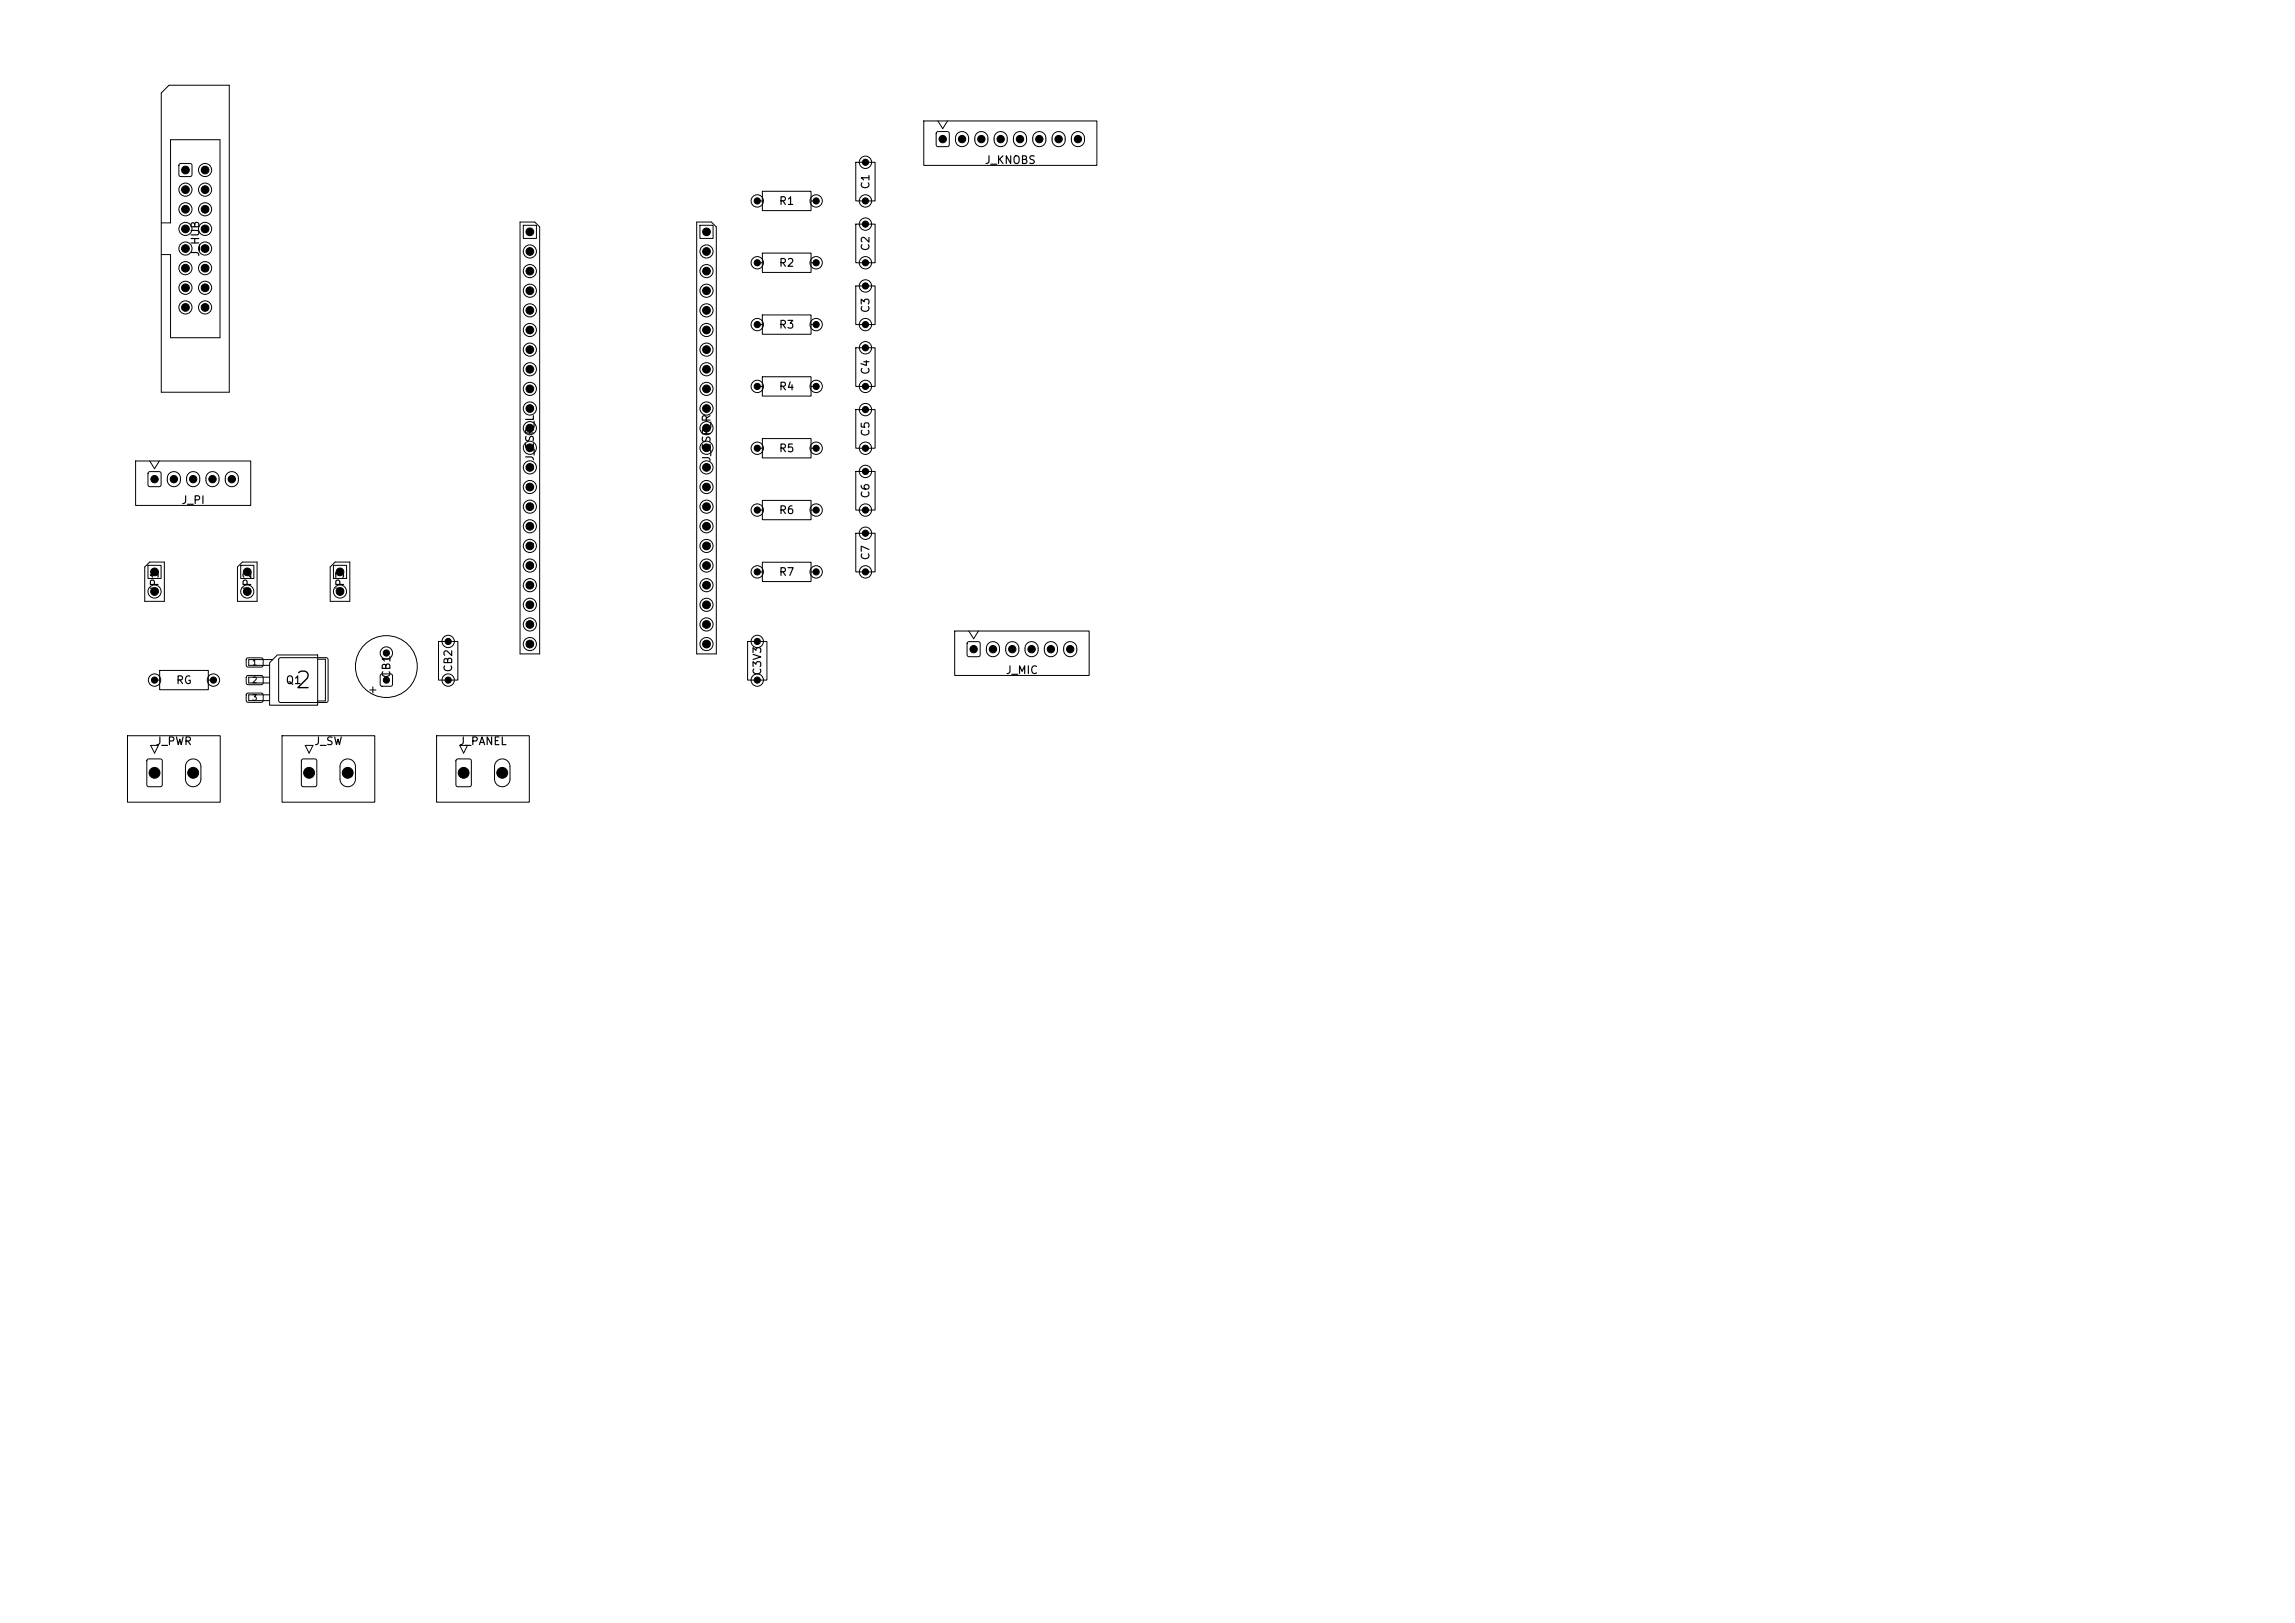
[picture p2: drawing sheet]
<svg xmlns="http://www.w3.org/2000/svg" width="297mm" height="210mm" viewBox="0 0 297 210" stroke-linecap="round" stroke-linejoin="round" font-family="sans-serif">
<defs><g id="words">
<text font-size="2.1" x="38" y="89.6">2</text>
<g font-size="1.2">
<text x="20.9" y="100.7" transform="rotate(-90 20.9 100.7)">1</text>
<text x="25.9" y="100.7" transform="rotate(-90 25.9 100.7)">2</text>
<text x="40.9" y="100.7" transform="rotate(-90 40.9 100.7)">1</text>
<text x="45.9" y="100.7" transform="rotate(-90 45.9 100.7)">2</text>
<text x="60.9" y="100.7" transform="rotate(-90 60.9 100.7)">1</text>
<text x="65.9" y="100.7" transform="rotate(-90 65.9 100.7)">2</text>
</g>
<g font-size="1">
<text x="127.4" y="21.5">J_KNOBS</text>
<text x="100.7" y="26.8">R1</text>
<text x="112.8" y="24.6" transform="rotate(-90 112.8 24.6)">C1</text>
<text x="26" y="33.3" transform="rotate(-90 26 33.3)">J_HUB</text>
<text x="100.7" y="34.8">R2</text>
<text x="112.8" y="32.6" transform="rotate(-90 112.8 32.6)">C2</text>
<text x="112.8" y="40.6" transform="rotate(-90 112.8 40.6)">C3</text>
<text x="100.7" y="42.8">R3</text>
<text x="100.7" y="50.8">R4</text>
<text x="112.8" y="48.6" transform="rotate(-90 112.8 48.6)">C4</text>
<text x="69.3" y="59.7" transform="rotate(-90 69.3 59.7)">J_ESP_L</text>
<text x="92.2" y="59.8" transform="rotate(-90 92.2 59.8)">J_ESP_R</text>
<text x="100.7" y="58.8">R5</text>
<text x="112.8" y="56.6" transform="rotate(-90 112.8 56.6)">C5</text>
<text x="23.4" y="65.5">J_PI</text>
<text x="112.8" y="64.6" transform="rotate(-90 112.8 64.6)">C6</text>
<text x="100.7" y="66.8">R6</text>
<text x="20.8" y="76.7" transform="rotate(-90 20.8 76.7)">JP1</text>
<text x="32.8" y="76.7" transform="rotate(-90 32.8 76.7)">JP2</text>
<text x="44.8" y="76.7" transform="rotate(-90 44.8 76.7)">JP3</text>
<text x="100.7" y="74.8">R7</text>
<text x="112.8" y="72.6" transform="rotate(-90 112.8 72.6)">C7</text>
<text x="22.7" y="88.8">RG</text>
<text x="36.9" y="88.8">Q1</text>
<text x="50.8" y="87.8" transform="rotate(-90 50.8 87.8)">CB1</text>
<text x="58.8" y="87.1" transform="rotate(-90 58.8 87.1)">CB2</text>
<text x="98.8" y="87.5" transform="rotate(-90 98.8 87.5)">C3V3</text>
<text x="130.1" y="87.5">J_MIC</text>
<text x="20.1" y="96.7">J_PWR</text>
<text x="40.6" y="96.7">J_SW</text>
<text x="59.3" y="96.7">J_PANEL</text>
</g>
<g font-size=".7">
<text x="122.5" y="18.4" transform="rotate(-90 122.5 18.4)">1</text>
<text x="125" y="18.4" transform="rotate(-90 125 18.4)">2</text>
<text x="127.5" y="18.4" transform="rotate(-90 127.5 18.4)">3</text>
<text x="130" y="18.4" transform="rotate(-90 130 18.4)">4</text>
<text x="132.5" y="18.4" transform="rotate(-90 132.5 18.4)">5</text>
<text x="135" y="18.4" transform="rotate(-90 135 18.4)">6</text>
<text x="137.5" y="18.4" transform="rotate(-90 137.5 18.4)">7</text>
<text x="140" y="18.4" transform="rotate(-90 140 18.4)">8</text>
<text x="20.5" y="62.4" transform="rotate(-90 20.5 62.4)">1</text>
<text x="23" y="62.4" transform="rotate(-90 23 62.4)">2</text>
<text x="25.5" y="62.4" transform="rotate(-90 25.5 62.4)">3</text>
<text x="28" y="62.4" transform="rotate(-90 28 62.4)">4</text>
<text x="30.5" y="62.4" transform="rotate(-90 30.5 62.4)">5</text>
<text x="32.5" y="86.3">1</text>
<text x="32.5" y="88.6">2</text>
<text x="126.5" y="84.4" transform="rotate(-90 126.5 84.4)">1</text>
<text x="129" y="84.4" transform="rotate(-90 129 84.4)">2</text>
<text x="131.5" y="84.4" transform="rotate(-90 131.5 84.4)">3</text>
<text x="134" y="84.4" transform="rotate(-90 134 84.4)">4</text>
<text x="136.5" y="84.4" transform="rotate(-90 136.5 84.4)">5</text>
<text x="139" y="84.4" transform="rotate(-90 139 84.4)">6</text>
<text x="32.5" y="90.8">3</text>
</g>
<g font-size=".6">
<text x="23.7" y="22.4">1</text>
<text x="26.2" y="22.4">2</text>
<text x="23.7" y="25">3</text>
<text x="23.7" y="27.5">5</text>
<text x="26.2" y="25">4</text>
<text x="26.2" y="27.5">6</text>
<text x="23.4" y="35.1">11</text>
<text x="23.7" y="30.1">7</text>
<text x="23.7" y="32.6">9</text>
<text x="25.9" y="32.6">10</text>
<text x="25.9" y="35.1">12</text>
<text x="26.2" y="30.1">8</text>
<text x="68.2" y="30.4">1</text>
<text x="68.2" y="33">2</text>
<text x="68.2" y="35.5">3</text>
<text x="91.1" y="30.4">1</text>
<text x="91.1" y="33">2</text>
<text x="91.1" y="35.5">3</text>
<text x="23.4" y="37.7">13</text>
<text x="23.4" y="40.2">15</text>
<text x="25.9" y="37.7">14</text>
<text x="25.9" y="40.2">16</text>
<text x="68.2" y="38.1">4</text>
<text x="68.2" y="40.6">5</text>
<text x="91.1" y="38.1">4</text>
<text x="91.1" y="40.6">5</text>
<text x="68.2" y="43.1">6</text>
<text x="68.2" y="45.7">7</text>
<text x="91.1" y="43.1">6</text>
<text x="91.1" y="45.7">7</text>
<text x="68" y="53.3">10</text>
<text x="68.2" y="48.2">8</text>
<text x="68.2" y="50.8">9</text>
<text x="90.8" y="53.3">10</text>
<text x="91.1" y="48.2">8</text>
<text x="91.1" y="50.8">9</text>
<text x="68" y="55.8">11</text>
<text x="68" y="58.4">12</text>
<text x="90.8" y="55.8">11</text>
<text x="90.8" y="58.4">12</text>
<text x="68" y="60.9">13</text>
<text x="68" y="63.5">14</text>
<text x="68" y="66">15</text>
<text x="90.8" y="60.9">13</text>
<text x="90.8" y="63.5">14</text>
<text x="90.8" y="66">15</text>
<text x="68" y="68.5">16</text>
<text x="68" y="71.1">17</text>
<text x="90.8" y="68.5">16</text>
<text x="90.8" y="71.1">17</text>
<text x="19.7" y="74.4">1</text>
<text x="19.7" y="77">2</text>
<text x="31.7" y="74.4">1</text>
<text x="31.7" y="77">2</text>
<text x="43.7" y="74.4">1</text>
<text x="43.7" y="77">2</text>
<text x="68" y="73.6">18</text>
<text x="68" y="76.2">19</text>
<text x="90.8" y="73.6">18</text>
<text x="90.8" y="76.2">19</text>
<text x="68" y="78.7">20</text>
<text x="68" y="81.2">21</text>
<text x="68" y="83.8">22</text>
<text x="90.8" y="78.7">20</text>
<text x="90.8" y="81.2">21</text>
<text x="90.8" y="83.8">22</text>
</g>
<g font-size=".5">
<text x="111.7" y="21.4">2</text>
<text x="97.7" y="26.4">1</text>
<text x="105.3" y="26.4">2</text>
<text x="111.7" y="26.4">1</text>
<text x="111.7" y="29.4">2</text>
<text x="97.7" y="34.4">1</text>
<text x="105.3" y="34.4">2</text>
<text x="111.7" y="34.4">1</text>
<text x="111.7" y="37.4">2</text>
<text x="97.7" y="42.4">1</text>
<text x="105.3" y="42.4">2</text>
<text x="111.7" y="45.4">2</text>
<text x="111.7" y="42.4">1</text>
<text x="97.7" y="50.4">1</text>
<text x="105.3" y="50.4">2</text>
<text x="111.7" y="50.4">1</text>
<text x="111.7" y="53.4">2</text>
<text x="97.7" y="58.4">1</text>
<text x="105.3" y="58.4">2</text>
<text x="111.7" y="58.4">1</text>
<text x="111.7" y="61.4">2</text>
<text x="97.7" y="66.4">1</text>
<text x="105.3" y="66.4">2</text>
<text x="111.7" y="66.4">1</text>
<text x="111.7" y="69.4">2</text>
<text x="97.7" y="74.4">1</text>
<text x="105.3" y="74.4">2</text>
<text x="111.7" y="74.4">1</text>
<text x="57.7" y="83.4">2</text>
<text x="97.7" y="83.4">2</text>
<text x="19.7" y="88.4">1</text>
<text x="27.3" y="88.4">2</text>
<text x="49.7" y="88.4">1</text>
<text x="49.7" y="84.9">2</text>
<text x="57.7" y="88.4">1</text>
<text x="97.7" y="88.4">1</text>
</g>
</g></defs>
<g fill="none" stroke="#000" stroke-width=".13">
<path d="M20.9 12l1-1h7.8v39.8h-8.8zM119.5 15.6h22.4v5.8h-22.4zM121.2 17.1l.2-.1 1.4 .1v.2v1.4v.2l-.2 .1-1.4-.1v-.2v-1.4zM121.4 15.7l.6 1 .6-1M123.9 17.3a.85 .85 0 0 1 .9-.2 .85 .85 0 0 1 .5 .8l.1 .2a.85 .85 0 0 1-.9 .9 .85 .85 0 0 1-.9-.9l.1-.4zM126.4 17.3a.85 .85 0 0 1 .9-.2 .85 .85 0 0 1 .5 .8v.2a.85 .85 0 0 1-.8 .9 .85 .85 0 0 1-.8-.9v-.4zM128.9 17.3a.85 .85 0 0 1 .9-.2 .85 .85 0 0 1 .5 .8v.2a.85 .85 0 0 1-.8 .9 .85 .85 0 0 1-.9-.9l.1-.4zM131.4 17.3a.85 .85 0 0 1 .9-.2 .85 .85 0 0 1 .5 .8v.2a.85 .85 0 0 1-.8 .9 .85 .85 0 0 1-.8-.9v-.4zM133.9 17.3a.85 .85 0 0 1 .9-.2 .85 .85 0 0 1 .5 .8v.2a.85 .85 0 0 1-.8 .9 .85 .85 0 0 1-.9-.9l.1-.4zM136.4 17.3a.85 .85 0 0 1 .9-.2 .85 .85 0 0 1 .5 .8l.1 .2a.85 .85 0 0 1-.9 .9 .85 .85 0 0 1-.8-.9v-.4zM138.9 17.3a.85 .85 0 0 1 .9-.2 .85 .85 0 0 1 .5 .8v.2a.85 .85 0 0 1-.8 .9 .85 .85 0 0 1-.9-.9l.1-.4zM20.9 28.8h1.2v-10.7h6.4v25.6h-6.4v-10.8h-1.2"/>
<path d="M23.2 21.2h.2h1.4v.2v1.4l-.2 .1-1.4-.1-.1-.2zM67.3 28.7h1.9l.6 .7v55.2h-2.5zM67.7 29.2h1.7v1.7h-1.7zM90.2 28.7h1.9l.6 .7v55.2h-2.5zM90.6 29.2h1.7v1.7h-1.7zM98 34h.7M98 26h.7M98.7 32.8h6.3v2.5h-6.3zM98.7 24.8h6.3v2.4h-6.3zM105 34h.6M105 26h.6M110.8 21h2.4v5h-2.4z"/>
<path d="M110.8 29h2.4v5h-2.4zM110.8 37h2.4v5h-2.4zM17.6 59.7h14.9v5.7h-14.9zM19.4 59.7l.6 1 .6-1M98 58h.7M98 50h.7M98 42h.7M98.7 56.7h6.3v2.6h-6.3zM98.7 48.7h6.3v2.6h-6.3zM98.7 40.7h6.3v2.6h-6.3zM105 58h.6M105 50h.6"/>
<path d="M105 42h.6M110.8 45h2.4v5h-2.4zM110.8 53h2.4v5h-2.4zM18.7 73.4l.7-.7h1.9v5.1h-2.6zM19.1 73.1h1.7v1.7h-1.7zM19.2 61.1l.2-.1 1.4 .1v.2v1.4v.2l-.2 .1-1.4-.1-.1-.2v-1.4zM21.9 61.3a.85 .85 0 0 1 .9-.2 .85 .85 0 0 1 .5 .8v.2a.85 .85 0 0 1-.8 .9 .85 .85 0 0 1-.9-.9l.1-.4zM24.4 61.3a.85 .85 0 0 1 .9-.2 .85 .85 0 0 1 .5 .8l.1 .2a.85 .85 0 0 1-.9 .9 .85 .85 0 0 1-.9-.9l.1-.4zM26.9 61.3a.85 .85 0 0 1 .9-.2 .85 .85 0 0 1 .5 .8v.2a.85 .85 0 0 1-.8 .9 .85 .85 0 0 1-.9-.9l.1-.4zM29.4 61.3a.85 .85 0 0 1 .9-.2 .85 .85 0 0 1 .5 .8l.1 .2a.85 .85 0 0 1-.9 .9 .85 .85 0 0 1-.8-.9v-.4zM31.2 73.1h1.7v1.7h-1.7zM31.4 72.7h1.9v5.1h-2.6v-4.4z"/>
<path d="M42.7 73.4l.7-.7h1.9v5.1h-2.6zM43.2 73.1h1.7v1.7h-1.7zM98 74h.7M98 66h.7M98.7 72.7h6.3v2.6h-6.3zM98.7 64.7h6.3v2.6h-6.3zM105 74h.6M105 66h.6M110.8 61h2.4v5h-2.4zM110.8 69h2.4v5h-2.4zM16.5 95.2h12v8.6h-12zM19.1 98.3l.1-.1h1.5l.3 .2v3.1l-.2 .3h-1.6l-.2-.2v-3.2z"/>
<path d="M19.5 96.5h1l-.5 1zM20 88h.7M20.7 86.7h6.3v2.6h-6.3zM24.3 98.5a1 1 0 0 1 1.1-.2 1 1 0 0 1 .6 .9v1.6a1 1 0 0 1-1 1 1 1 0 0 1-1-1v-1.7zM27 88h.6M31.9 85.2l.2-.1h1.8l.2 .3-.1 .8-.2 .1h-1.8l-.1-.2zM31.9 87.5l.2-.1h1.8l.2 .3-.1 .7-.2 .2h-1.8l-.1-.2zM31.9 89.8l.2-.1h1.8l.2 .2-.1 .8-.2 .2h-1.8l-.1-.3zM34.9 85.7l1-1h5.2v6.6h-6.2zM34.9 87.6h-2.7v.8h2.7M34.9 89.9h-2.7v.8h2.7M35.3 85.3h-3.1v.8h2.7"/>
<path d="M36.1 85.2l.2-.1h5.9l.2 .1 .1 .2v5.3l-.1 .1-.2 .1h-5.9l-.2-.1v-.1v-5.3zM36.5 95.2h12v8.6h-12zM39.1 98.3l.2-.1h1.4l.3 .2v3.1l-.2 .3h-1.5l-.3-.2v-3.2zM39.5 96.5h1l-.5 1zM41.1 85.3h1v5.4h-1M44.3 98.5a1 1 0 0 1 1.1-.2 1 1 0 0 1 .6 .9v1.6a1 1 0 0 1-1 1 1 1 0 0 1-1-1v-1.7zM47.9 89.3h.8M48.3 88.9v.8M49.3 87.3l.1-.1 1.3 .1 .1 .1-.1 1.3-.1 .1-1.3-.1-.1-.2zM56.5 95.2h12v8.6h-12zM56.7 83h2.6v5h-2.6zM59.1 98.3l.2-.1h1.4l.3 .2v3.1l-.2 .3h-1.5l-.3-.2v-3.2z"/>
<path d="M59.5 96.5h1l-.5 1zM64.3 98.5a1 1 0 0 1 1.1-.2 1 1 0 0 1 .6 .9v1.6a1 1 0 0 1-1 1 1 1 0 0 1-1-1v-1.7zM96.8 83h2.4v5h-2.4zM123.5 81.7h17.4v5.7h-17.4zM125.2 83.1l.2-.1 1.4 .1v.2v1.4v.2l-.2 .1-1.4-.1v-.2v-1.4zM125.4 81.7l.6 1 .6-1M127.9 83.3a.85 .85 0 0 1 .9-.2 .85 .85 0 0 1 .5 .8l.1 .2a.85 .85 0 0 1-.9 .9 .85 .85 0 0 1-.9-.9l.1-.4zM130.4 83.3a.85 .85 0 0 1 .9-.2 .85 .85 0 0 1 .5 .8v.2a.85 .85 0 0 1-.8 .9 .85 .85 0 0 1-.8-.9v-.4zM132.9 83.3a.85 .85 0 0 1 .9-.2 .85 .85 0 0 1 .5 .8v.2a.85 .85 0 0 1-.8 .9 .85 .85 0 0 1-.9-.9l.1-.4zM135.4 83.3a.85 .85 0 0 1 .9-.2 .85 .85 0 0 1 .5 .8l.1 .2a.85 .85 0 0 1-.9 .9 .85 .85 0 0 1-.8-.9v-.4zM137.9 83.3a.85 .85 0 0 1 .9-.2 .85 .85 0 0 1 .5 .8v.2a.85 .85 0 0 1-.8 .9 .85 .85 0 0 1-.9-.9l.1-.4z"/>
<circle cx="24" cy="39.8" r=".85"/>
<circle cx="24" cy="32.2" r=".85"/>
<circle cx="24" cy="24.5" r=".85"/>
<circle cx="24" cy="27.1" r=".85"/>
<circle cx="24" cy="37.2" r=".85"/>
<circle cx="24" cy="29.6" r=".85"/>
<circle cx="24" cy="34.7" r=".85"/>
<circle cx="26.5" cy="32.2" r=".85"/>
<circle cx="26.5" cy="27.1" r=".85"/>
<circle cx="26.5" cy="29.6" r=".85"/>
<circle cx="26.5" cy="24.5" r=".85"/>
<circle cx="26.5" cy="22" r=".85"/>
<circle cx="26.5" cy="34.7" r=".85"/>
<circle cx="26.5" cy="37.2" r=".85"/>
<circle cx="26.5" cy="39.8" r=".85"/>
<circle cx="68.6" cy="37.6" r=".85"/>
<circle cx="68.6" cy="32.5" r=".85"/>
<circle cx="68.6" cy="35.1" r=".85"/>
<circle cx="91.4" cy="32.5" r=".85"/>
<circle cx="91.4" cy="37.6" r=".85"/>
<circle cx="91.4" cy="35.1" r=".85"/>
<circle cx="98" cy="34" r=".8"/>
<circle cx="98" cy="26" r=".8"/>
<circle cx="105.6" cy="34" r=".8"/>
<circle cx="105.6" cy="26" r=".8"/>
<circle cx="112" cy="34" r=".8"/>
<circle cx="112" cy="37" r=".8"/>
<circle cx="112" cy="29" r=".8"/>
<circle cx="112" cy="21" r=".8"/>
<circle cx="112" cy="26" r=".8"/>
<circle cx="68.6" cy="47.8" r=".85"/>
<circle cx="68.6" cy="52.9" r=".85"/>
<circle cx="68.6" cy="57.9" r=".85"/>
<circle cx="68.6" cy="45.2" r=".85"/>
<circle cx="68.6" cy="50.3" r=".85"/>
<circle cx="68.6" cy="55.4" r=".85"/>
<circle cx="68.6" cy="42.7" r=".85"/>
<circle cx="68.6" cy="40.2" r=".85"/>
<circle cx="91.4" cy="47.8" r=".85"/>
<circle cx="91.4" cy="50.3" r=".85"/>
<circle cx="91.4" cy="57.9" r=".85"/>
<circle cx="91.4" cy="55.4" r=".85"/>
<circle cx="91.4" cy="45.2" r=".85"/>
<circle cx="91.4" cy="52.9" r=".85"/>
<circle cx="91.4" cy="42.7" r=".85"/>
<circle cx="91.4" cy="40.2" r=".85"/>
<circle cx="98" cy="58" r=".8"/>
<circle cx="98" cy="50" r=".8"/>
<circle cx="98" cy="42" r=".8"/>
<circle cx="105.6" cy="58" r=".8"/>
<circle cx="105.6" cy="50" r=".8"/>
<circle cx="105.6" cy="42" r=".8"/>
<circle cx="112" cy="58" r=".8"/>
<circle cx="112" cy="53" r=".8"/>
<circle cx="112" cy="50" r=".8"/>
<circle cx="112" cy="45" r=".8"/>
<circle cx="112" cy="42" r=".8"/>
<circle cx="20" cy="76.5" r=".85"/>
<circle cx="32" cy="76.5" r=".85"/>
<circle cx="44" cy="76.5" r=".85"/>
<circle cx="68.6" cy="60.5" r=".85"/>
<circle cx="68.6" cy="63" r=".85"/>
<circle cx="68.6" cy="73.2" r=".85"/>
<circle cx="68.6" cy="68.1" r=".85"/>
<circle cx="68.6" cy="75.7" r=".85"/>
<circle cx="68.6" cy="65.6" r=".85"/>
<circle cx="68.6" cy="78.3" r=".85"/>
<circle cx="68.6" cy="70.6" r=".85"/>
<circle cx="91.4" cy="65.6" r=".85"/>
<circle cx="91.4" cy="63" r=".85"/>
<circle cx="91.4" cy="68.1" r=".85"/>
<circle cx="91.4" cy="73.2" r=".85"/>
<circle cx="91.4" cy="70.6" r=".85"/>
<circle cx="91.4" cy="78.3" r=".85"/>
<circle cx="91.4" cy="60.5" r=".85"/>
<circle cx="91.4" cy="75.7" r=".85"/>
<circle cx="98" cy="66" r=".8"/>
<circle cx="98" cy="74" r=".8"/>
<circle cx="105.6" cy="66" r=".8"/>
<circle cx="105.6" cy="74" r=".8"/>
<circle cx="112" cy="61" r=".8"/>
<circle cx="112" cy="66" r=".8"/>
<circle cx="112" cy="74" r=".8"/>
<circle cx="112" cy="69" r=".8"/>
<circle cx="20" cy="88" r=".8"/>
<circle cx="27.6" cy="88" r=".8"/>
<circle cx="50" cy="86.2" r="4"/>
<circle cx="50" cy="84.5" r=".8"/>
<circle cx="58" cy="83" r=".8"/>
<circle cx="58" cy="88" r=".8"/>
<circle cx="68.6" cy="80.8" r=".85"/>
<circle cx="68.6" cy="83.3" r=".85"/>
<circle cx="91.4" cy="80.8" r=".85"/>
<circle cx="91.4" cy="83.3" r=".85"/>
<circle cx="98" cy="83" r=".8"/>
<circle cx="98" cy="88" r=".8"/>
</g>
<g fill="#000" stroke="#000" stroke-width=".13">
<circle cx="122" cy="18" r=".47"/>
<circle cx="124.5" cy="18" r=".47"/>
<circle cx="127" cy="18" r=".47"/>
<circle cx="129.5" cy="18" r=".48"/>
<circle cx="132" cy="18" r=".47"/>
<circle cx="134.5" cy="18" r=".48"/>
<circle cx="137" cy="18" r=".47"/>
<circle cx="139.5" cy="18" r=".47"/>
<circle cx="24" cy="39.8" r=".5"/>
<circle cx="24" cy="32.2" r=".5"/>
<circle cx="24" cy="29.6" r=".5"/>
<circle cx="24" cy="27.1" r=".5"/>
<circle cx="24" cy="24.5" r=".5"/>
<circle cx="24" cy="37.2" r=".5"/>
<circle cx="24" cy="22" r=".5"/>
<circle cx="24" cy="34.7" r=".5"/>
<circle cx="26.5" cy="39.8" r=".5"/>
<circle cx="26.5" cy="29.6" r=".5"/>
<circle cx="26.5" cy="27.1" r=".5"/>
<circle cx="26.5" cy="24.5" r=".5"/>
<circle cx="26.5" cy="32.2" r=".5"/>
<circle cx="26.5" cy="37.2" r=".5"/>
<circle cx="26.5" cy="22" r=".5"/>
<circle cx="26.5" cy="34.7" r=".5"/>
<circle cx="68.6" cy="35.1" r=".5"/>
<circle cx="68.6" cy="30" r=".5"/>
<circle cx="68.6" cy="32.5" r=".5"/>
<circle cx="68.6" cy="37.6" r=".5"/>
<circle cx="91.4" cy="32.5" r=".5"/>
<circle cx="91.4" cy="30" r=".5"/>
<circle cx="91.4" cy="37.6" r=".5"/>
<circle cx="91.4" cy="35.1" r=".5"/>
<circle cx="98" cy="34" r=".4"/>
<circle cx="98" cy="26" r=".4"/>
<circle cx="105.6" cy="34" r=".4"/>
<circle cx="105.6" cy="26" r=".4"/>
<circle cx="112" cy="37" r=".4"/>
<circle cx="112" cy="21" r=".4"/>
<circle cx="112" cy="26" r=".4"/>
<circle cx="112" cy="34" r=".4"/>
<circle cx="112" cy="29" r=".4"/>
<circle cx="68.6" cy="42.7" r=".5"/>
<circle cx="68.6" cy="40.2" r=".5"/>
<circle cx="68.6" cy="52.9" r=".5"/>
<circle cx="68.6" cy="57.9" r=".5"/>
<circle cx="68.6" cy="47.8" r=".5"/>
<circle cx="68.6" cy="50.3" r=".5"/>
<circle cx="68.6" cy="45.2" r=".5"/>
<circle cx="68.6" cy="55.4" r=".5"/>
<circle cx="91.4" cy="40.2" r=".5"/>
<circle cx="91.4" cy="42.7" r=".5"/>
<circle cx="91.4" cy="47.8" r=".5"/>
<circle cx="91.4" cy="55.4" r=".5"/>
<circle cx="91.4" cy="57.9" r=".5"/>
<circle cx="91.4" cy="52.9" r=".5"/>
<circle cx="91.4" cy="45.2" r=".5"/>
<circle cx="91.4" cy="50.3" r=".5"/>
<circle cx="98" cy="58" r=".4"/>
<circle cx="98" cy="50" r=".4"/>
<circle cx="98" cy="42" r=".4"/>
<circle cx="105.6" cy="58" r=".4"/>
<circle cx="105.6" cy="42" r=".4"/>
<circle cx="105.6" cy="50" r=".4"/>
<circle cx="112" cy="58" r=".4"/>
<circle cx="112" cy="42" r=".4"/>
<circle cx="112" cy="45" r=".4"/>
<circle cx="112" cy="50" r=".4"/>
<circle cx="112" cy="53" r=".4"/>
<circle cx="20" cy="76.5" r=".5"/>
<circle cx="20" cy="74" r=".5"/>
<circle cx="20" cy="62" r=".48"/>
<circle cx="22.5" cy="62" r=".48"/>
<circle cx="25" cy="62" r=".48"/>
<circle cx="27.5" cy="62" r=".48"/>
<circle cx="30" cy="62" r=".48"/>
<circle cx="32" cy="76.5" r=".5"/>
<circle cx="32" cy="74" r=".5"/>
<circle cx="44" cy="76.5" r=".5"/>
<circle cx="44" cy="74" r=".5"/>
<circle cx="68.6" cy="65.6" r=".5"/>
<circle cx="68.6" cy="75.7" r=".5"/>
<circle cx="68.6" cy="73.2" r=".5"/>
<circle cx="68.6" cy="70.6" r=".5"/>
<circle cx="68.6" cy="63" r=".5"/>
<circle cx="68.6" cy="60.5" r=".5"/>
<circle cx="68.6" cy="78.3" r=".5"/>
<circle cx="68.6" cy="68.1" r=".5"/>
<circle cx="91.4" cy="65.6" r=".5"/>
<circle cx="91.4" cy="60.5" r=".5"/>
<circle cx="91.4" cy="70.6" r=".5"/>
<circle cx="91.4" cy="68.1" r=".5"/>
<circle cx="91.4" cy="73.2" r=".5"/>
<circle cx="91.4" cy="63" r=".5"/>
<circle cx="91.4" cy="78.3" r=".5"/>
<circle cx="91.4" cy="75.7" r=".5"/>
<circle cx="98" cy="66" r=".4"/>
<circle cx="98" cy="74" r=".4"/>
<circle cx="105.6" cy="66" r=".4"/>
<circle cx="105.6" cy="74" r=".4"/>
<circle cx="112" cy="61" r=".4"/>
<circle cx="112" cy="66" r=".4"/>
<circle cx="112" cy="69" r=".4"/>
<circle cx="112" cy="74" r=".4"/>
<circle cx="20" cy="100" r=".7"/>
<circle cx="20" cy="88" r=".4"/>
<circle cx="25" cy="100" r=".7"/>
<circle cx="27.6" cy="88" r=".4"/>
<circle cx="40" cy="100" r=".7"/>
<circle cx="45" cy="100" r=".7"/>
<circle cx="50" cy="88" r=".4"/>
<circle cx="50" cy="84.5" r=".4"/>
<circle cx="58" cy="83" r=".4"/>
<circle cx="58" cy="88" r=".4"/>
<circle cx="60" cy="100" r=".7"/>
<circle cx="65" cy="100" r=".7"/>
<circle cx="68.6" cy="80.8" r=".5"/>
<circle cx="68.6" cy="83.3" r=".5"/>
<circle cx="91.4" cy="83.3" r=".5"/>
<circle cx="91.4" cy="80.8" r=".5"/>
<circle cx="98" cy="83" r=".4"/>
<circle cx="98" cy="88" r=".4"/>
<circle cx="126" cy="84" r=".47"/>
<circle cx="128.5" cy="84" r=".48"/>
<circle cx="131" cy="84" r=".47"/>
<circle cx="133.5" cy="84" r=".48"/>
<circle cx="136" cy="84" r=".47"/>
<circle cx="138.5" cy="84" r=".47"/>
</g>
<use href="#words"/>
</svg>
